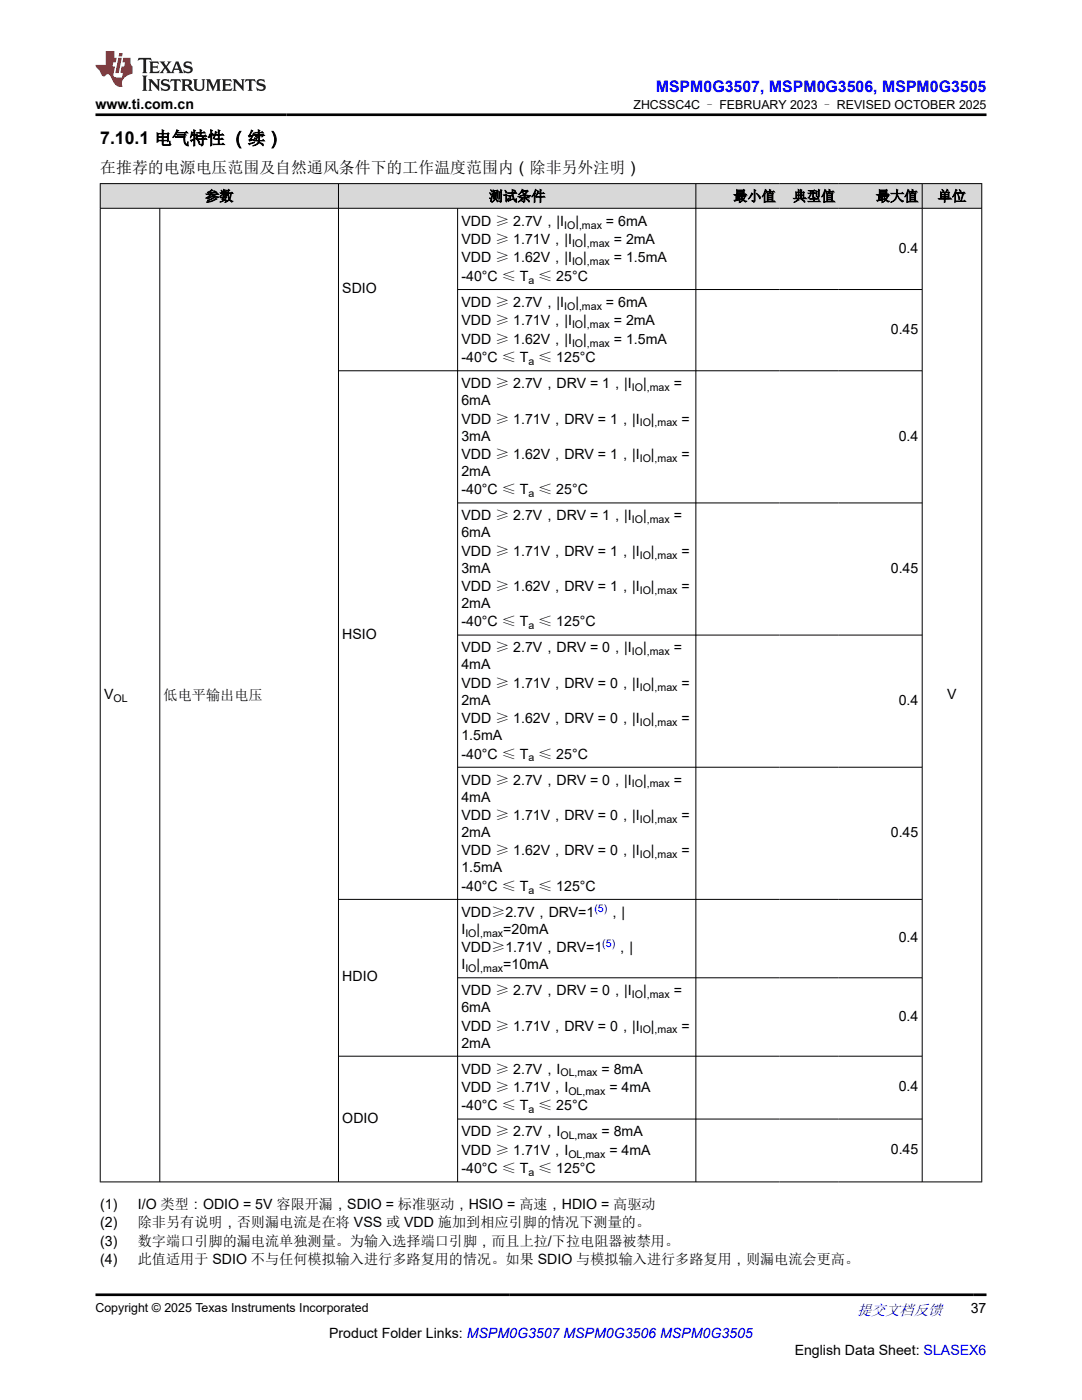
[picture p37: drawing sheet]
<svg xmlns="http://www.w3.org/2000/svg" width="216mm" height="279mm" viewBox="0 0 216 279" stroke-linecap="round" stroke-linejoin="round" font-family="sans-serif">
<defs><g id="words">
<text font-size="3.5" x="20" y="28.8">7.10.1 电气特性 （续）</text>
<text font-size="3.2" fill="#00f" x="130.9" y="18.3">MSPM0G3507, MSPM0G3506, MSPM0G3505</text>
<text font-size="3.2" x="20" y="34.4">在推荐的电源电压范围及自然通风条件下的工作温度范围内（除非另外注明）</text>
<text font-size="3" fill="#00f" x="171" y="262.4">提交文档反馈</text>
<g font-size="2.8">
<text x="19" y="21.7">www.ti.com.cn</text>
<text x="40.9" y="40.1">参数</text>
<text x="97.6" y="40.1">测试条件</text>
<text x="146.3" y="40.1">最小值</text>
<text x="158.2" y="40.1">典型值</text>
<text x="174.8" y="40.1">最大值</text>
<text x="187.1" y="40.1">单位</text>
<text x="92.1" y="45">VDD ≥ 2.7V，|I</text>
<text x="114.8" y="45">|</text>
<text x="120.9" y="45">= 6mA</text>
<text x="92.1" y="52.4">VDD ≥ 1.62V，|I</text>
<text x="92.1" y="48.7">VDD ≥ 1.71V，|I</text>
<text x="116.4" y="48.7">|</text>
<text x="116.4" y="52.4">|</text>
<text x="122.5" y="52.4">= 1.5mA</text>
<text x="122.5" y="48.7">= 2mA</text>
<text x="179.3" y="50.4">0.4</text>
<text x="68.3" y="58.5">SDIO</text>
<text x="92.1" y="56.1">-40°C ≤ T ≤ 25°C</text>
<text x="92.1" y="61.3">VDD ≥ 2.7V，|I</text>
<text x="92.1" y="64.9">VDD ≥ 1.71V，|I</text>
<text x="114.8" y="61.3">|</text>
<text x="116.4" y="64.9">|</text>
<text x="120.9" y="61.3">= 6mA</text>
<text x="122.5" y="64.9">= 2mA</text>
<text x="92.1" y="68.6">VDD ≥ 1.62V，|I</text>
<text x="116.4" y="68.6">|</text>
<text x="122.5" y="68.6">= 1.5mA</text>
<text x="177.8" y="66.6">0.45</text>
<text x="92.1" y="72.3">-40°C ≤ T ≤ 125°C</text>
<text x="92.1" y="77.5">VDD ≥ 2.7V，DRV = 1，|I</text>
<text x="128.3" y="77.5">|</text>
<text x="134.4" y="77.5">=</text>
<text x="92.1" y="80.9">6mA</text>
<text x="92.1" y="84.5">VDD ≥ 1.71V，DRV = 1，|I</text>
<text x="92.1" y="87.9">3mA</text>
<text x="129.9" y="84.5">|</text>
<text x="136" y="84.5">=</text>
<text x="179.3" y="87.9">0.4</text>
<text x="92.1" y="95">2mA</text>
<text x="92.1" y="91.6">VDD ≥ 1.62V，DRV = 1，|I</text>
<text x="129.9" y="91.6">|</text>
<text x="136" y="91.6">=</text>
<text x="92.1" y="98.6">-40°C ≤ T ≤ 25°C</text>
<text x="92.1" y="107.2">6mA</text>
<text x="92.1" y="103.8">VDD ≥ 2.7V，DRV = 1，|I</text>
<text x="128.3" y="103.8">|</text>
<text x="134.4" y="103.8">=</text>
<text x="92.1" y="110.9">VDD ≥ 1.71V，DRV = 1，|I</text>
<text x="129.9" y="110.9">|</text>
<text x="136" y="110.9">=</text>
<text x="92.1" y="114.3">3mA</text>
<text x="92.1" y="118">VDD ≥ 1.62V，DRV = 1，|I</text>
<text x="129.9" y="118">|</text>
<text x="136" y="118">=</text>
<text x="177.8" y="114.3">0.45</text>
<text x="92.1" y="121.3">2mA</text>
<text x="92.1" y="125">-40°C ≤ T ≤ 125°C</text>
<text x="68.3" y="127.5">HSIO</text>
<text x="92.1" y="130.2">VDD ≥ 2.7V，DRV = 0，|I</text>
<text x="128.3" y="130.2">|</text>
<text x="134.4" y="130.2">=</text>
<text x="92.1" y="133.6">4mA</text>
<text x="92.1" y="137.3">VDD ≥ 1.71V，DRV = 0，|I</text>
<text x="129.9" y="137.3">|</text>
<text x="136" y="137.3">=</text>
<text x="20.8" y="139.5">V</text>
<text x="32.7" y="139.7">低电平输出电压</text>
<text x="92.1" y="140.7">2mA</text>
<text x="179.3" y="140.7">0.4</text>
<text x="189" y="139.5">V</text>
<text x="92.1" y="147.7">1.5mA</text>
<text x="92.1" y="144.3">VDD ≥ 1.62V，DRV = 0，|I</text>
<text x="129.9" y="144.3">|</text>
<text x="136" y="144.3">=</text>
<text x="92.1" y="151.4">-40°C ≤ T ≤ 25°C</text>
<text x="92.1" y="160">4mA</text>
<text x="92.1" y="156.6">VDD ≥ 2.7V，DRV = 0，|I</text>
<text x="128.3" y="156.6">|</text>
<text x="134.4" y="156.6">=</text>
<text x="92.1" y="163.6">VDD ≥ 1.71V，DRV = 0，|I</text>
<text x="92.1" y="167">2mA</text>
<text x="129.9" y="163.6">|</text>
<text x="136" y="163.6">=</text>
<text x="177.8" y="167">0.45</text>
<text x="92.1" y="170.7">VDD ≥ 1.62V，DRV = 0，|I</text>
<text x="129.9" y="170.7">|</text>
<text x="136" y="170.7">=</text>
<text x="92.1" y="174.1">1.5mA</text>
<text x="92.1" y="177.8">-40°C ≤ T ≤ 125°C</text>
<text x="92.1" y="183">VDD≥2.7V，DRV=1</text>
<text x="121.2" y="183">，|</text>
<text x="92.1" y="190">VDD≥1.71V，DRV=1</text>
<text x="92.1" y="186.4">I</text>
<text x="95.1" y="186.4">|</text>
<text x="100.4" y="186.4">=20mA</text>
<text x="122.8" y="190">，|</text>
<text x="179.3" y="188">0.4</text>
<text x="68.3" y="195.9">HDIO</text>
<text x="92.1" y="193.4">I</text>
<text x="95.1" y="193.4">|</text>
<text x="100.4" y="193.4">=10mA</text>
<text x="92.1" y="202">6mA</text>
<text x="92.1" y="198.6">VDD ≥ 2.7V，DRV = 0，|I</text>
<text x="128.3" y="198.6">|</text>
<text x="134.4" y="198.6">=</text>
<text x="179.3" y="203.7">0.4</text>
<text x="92.1" y="205.7">VDD ≥ 1.71V，DRV = 0，|I</text>
<text x="92.1" y="209.1">2mA</text>
<text x="129.9" y="205.7">|</text>
<text x="136" y="205.7">=</text>
<text x="92.1" y="214.3">VDD ≥ 2.7V，I</text>
<text x="120" y="214.3">= 8mA</text>
<text x="92.1" y="217.9">VDD ≥ 1.71V，I</text>
<text x="92.1" y="221.6">-40°C ≤ T ≤ 25°C</text>
<text x="121.6" y="217.9">= 4mA</text>
<text x="179.3" y="217.8">0.4</text>
<text x="68.3" y="224.1">ODIO</text>
<text x="92.1" y="226.8">VDD ≥ 2.7V，I</text>
<text x="120" y="226.8">= 8mA</text>
<text x="92.1" y="230.5">VDD ≥ 1.71V，I</text>
<text x="121.6" y="230.5">= 4mA</text>
<text x="177.8" y="230.3">0.45</text>
<text x="92.1" y="234.1">-40°C ≤ T ≤ 125°C</text>
<text x="20" y="241.2">(1)</text>
<text x="20" y="244.9">(2)</text>
<text x="27.5" y="241.2">I/O 类型：ODIO = 5V 容限开漏，SDIO = 标准驱动，HSIO = 高速，HDIO = 高驱动</text>
<text x="27.5" y="244.9">除非另有说明，否则漏电流是在将 VSS 或 VDD 施加到相应引脚的情况下测量的。</text>
<text x="20" y="248.6">(3)</text>
<text x="27.5" y="248.6">数字端口引脚的漏电流单独测量。为输入选择端口引脚，而且上拉/下拉电阻器被禁用。</text>
<text x="20" y="252.2">(4)</text>
<text x="27.5" y="252.2">此值适用于 SDIO 不与任何模拟输入进行多路复用的情况。如果 SDIO 与模拟输入进行多路复用，则漏电流会更高。</text>
<text x="193.7" y="262.1">37</text>
<text x="65.7" y="266.9">Product Folder Links: MSPM0G3507 MSPM0G3506 MSPM0G3505</text>
<text x="158.6" y="270.3">English Data Sheet: SLASEX6</text>
</g>
<g font-size="2.5">
<text x="126.4" y="21.8">ZHCSSC4C – FEBRUARY 2023 – REVISED OCTOBER 2025</text>
<text x="19" y="261.8">Copyright © 2025 Texas Instruments Incorporated</text>
</g>
<g font-size="2.1">
<text x="112.6" y="45.6">IO ,max</text>
<text x="114.1" y="49.3">IO ,max</text>
<text x="114.1" y="52.9">IO ,max</text>
<text x="105.4" y="56.6">a</text>
<text x="112.6" y="61.8">IO ,max</text>
<text x="114.1" y="65.5">IO ,max</text>
<text x="114.1" y="69.2">IO ,max</text>
<text x="105.4" y="72.8">a</text>
<text x="126.1" y="78">IO ,max</text>
<text x="127.7" y="85.1">IO ,max</text>
<text x="127.7" y="92.1">IO ,max</text>
<text x="105.4" y="99.2">a</text>
<text x="126.1" y="104.4">IO ,max</text>
<text x="127.7" y="111.5">IO ,max</text>
<text x="127.7" y="118.5">IO ,max</text>
<text x="105.4" y="125.6">a</text>
<text x="126.1" y="130.8">IO ,max</text>
<text x="127.7" y="137.8">IO ,max</text>
<text x="22.6" y="140">OL</text>
<text x="127.7" y="144.9">IO ,max</text>
<text x="105.4" y="152">a</text>
<text x="126.1" y="157.2">IO ,max</text>
<text x="127.7" y="164.2">IO ,max</text>
<text x="127.7" y="171.3">IO ,max</text>
<text x="105.4" y="178.3">a</text>
<text x="92.9" y="186.9">IO ,max</text>
<text x="92.9" y="194">IO ,max</text>
<text x="126.1" y="199.2">IO ,max</text>
<text x="127.7" y="206.2">IO ,max</text>
<text x="111.8" y="214.8">OL,max</text>
<text x="113.4" y="218.5">OL,max</text>
<text x="105.4" y="222.2">a</text>
<text x="111.8" y="227.4">OL,max</text>
<text x="113.4" y="231">OL,max</text>
<text x="105.4" y="234.7">a</text>
</g>
<g font-size="2.1" fill="#00f">
<text x="118.6" y="182">(5)</text>
<text x="120.2" y="189.1">(5)</text>
</g>
</g></defs>
<g fill="#d8d8d8">
<path d="M20 36.6h175.9v5h-175.9z" fill-rule="evenodd"/>
<path d="M20.1 36.7h47.4v4.8h-47.4z" fill-rule="evenodd"/>
<path d="M67.6 36.7h71.2v4.8h-71.2z" fill-rule="evenodd"/>
<path d="M138.9 36.7h16.6v4.8h-16.6z" fill-rule="evenodd"/>
<path d="M155.5 36.7h11.9v4.8h-11.9z" fill-rule="evenodd"/>
<path d="M167.4 36.7h16.6v4.8h-16.6z" fill-rule="evenodd"/>
<path d="M184.1 36.7h11.7v4.8h-11.7z" fill-rule="evenodd"/>
</g>
<g fill="none" stroke="#000" stroke-width=".2">
<path d="M19.9 36.6h176.1M20 36.6v199.3M67.5 36.6v199.3M138.9 36.6v199.3M184 36.6v199.3M195.9 36.6v199.3M19.9 41.6h176.1M31.9 41.6v194.3M91.3 41.6v194.3M91.3 57.8h92.8M67.5 74h116.6M91.3 100.4h92.8"/>
<path d="M91.3 126.7h92.8M91.3 153.1h92.8M67.5 179.5h116.6M91.3 195.1h92.8M67.5 210.8h116.6M19.9 235.9h176.1M91.3 223.3h92.8"/>
</g>
<path d="M27.7 11.6l-.2 .5 .5-.2h.6v.1v2.2l-.2 .4h1l-.2-.4v-2.2v-.1h.5l.5 .2-.1-.5zM29.8 12.3l.2 .4v1.5l-.2 .4h1.9l.1-.6a1.08 1.08 0 0 1-1.3 .2v-.7h.6l.4 .2v-.7l-.4 .2h-.6v-.5l.2-.2a1 1 0 0 1 1 .3l-.1-.5zM31.8 12.3l1 1.1-1 1.2h.9l-.2-.2 .4-.8 .5 .8-.2 .2h1.6l-.2-.2 .1-.5h1l.1 .5-.1 .2h.9l-.2-.3-.8-2h-.5l-1 2.2-.8-1.1 .9-1.1h-.8l.2 .2-.5 .6-.3-.6 .1-.2zM35.2 12.7l.4 1h-.8zM36.8 12.4a.65 .65 0 0 0-.2 .7 .65 .65 0 0 0 .6 .5l.7 .1 .1 .3a.79 .79 0 0 1-.7 .4 .79 .79 0 0 1-.7-.5l.1 .7 .2-.1a.93 .93 0 0 0 1.1 .1 .93 .93 0 0 0 .4-1 1.46 1.46 0 0 0-1.2-.6l-.1-.3a1.09 1.09 0 0 1 1.2 .2l-.2-.6-.1 .1-.6-.2zM28.4 15.1l.2 .4v2.2l-.2 .4h1l-.2-.4v-2.2l.2-.4zM29.6 15.8l.2 .4v1.5l-.2 .4h.8l-.3-.4v-1.3l1.7 1.8v-2l.2-.4h-.8l.2 .2 .1 1.1-1.2-1.3zM32.3 15.9a.65 .65 0 0 0-.2 .8 .65 .65 0 0 0 .7 .4l.6 .2 .1 .2a.79 .79 0 0 1-.7 .4 .79 .79 0 0 1-.7-.5l.1 .7 .2-.1a.93 .93 0 0 0 1.1 .1 .93 .93 0 0 0 .4-.9 1.46 1.46 0 0 0-1.2-.6l-.1-.4a1.09 1.09 0 0 1 1.2 .2l-.2-.6-.1 .1-.6-.1zM34.1 15.8l-.1 .6a.63 .63 0 0 1 .7-.3l.1 1.6-.3 .4h1l-.2-.4v-1.6a.66 .66 0 0 1 .8 .3l-.1-.6zM36.2 15.8l.2 .4v1.5l-.2 .4h.9l-.2-.2v-.7h.5l.1 .2a.79 .79 0 0 0 1.2 .6l-1-.9a.61 .61 0 0 0 .6-.6 .61 .61 0 0 0-.5-.7zM36.9 16.1h.2a.47 .47 0 0 1 .5 .1 .47 .47 0 0 1 .1 .5l-.2 .1-.6 .1zM38.5 15.8l.2 .2a2.27 2.27 0 0 0 .4 2 1.04 1.04 0 0 0 1.7-.7v-1.3l.2-.2h-.8l.2 .4v1.1a.6 .6 0 0 1-.6 .6 .6 .6 0 0 1-.6-.6v-1.1l.3-.4zM41.1 15.8l.2 .4v1.5l-.2 .4h.7l-.2-.4v-1.4l.9 1.9 .8-1.9v1.4l-.2 .4h1l-.3-.4v-1.5l.3-.4h-.8l-.7 1.5-.7-1.5zM44.3 15.8l.2 .4v1.5l-.2 .4h1.9l.1-.6a1.09 1.09 0 0 1-1.3 .2v-.7h.6l.4 .2v-.6l-.4 .2h-.6v-.6l.2-.1a1.01 1.01 0 0 1 1 .3l-.1-.6zM46.4 15.8l.3 .4v1.5l-.3 .4h.8l-.2-.4v-1.3l1.6 1.8v-2l.2-.4h-.7l.2 .2v1.1l-1.2-1.3zM49 15.8l-.1 .6a.63 .63 0 0 1 .8-.3v1.6l-.3 .4h1l-.2-.4v-1.6a.66 .66 0 0 1 .8 .3l-.1-.6zM51.4 15.9a.65 .65 0 0 0-.2 .8 .65 .65 0 0 0 .6 .4l.6 .2 .2 .2a.79 .79 0 0 1-.8 .4 .79 .79 0 0 1-.6-.5l.1 .7 .2-.1a.93 .93 0 0 0 1 .1 .93 .93 0 0 0 .5-.9 1.46 1.46 0 0 0-1.3-.6l-.1-.4a1.09 1.09 0 0 1 1.3 .2l-.2-.6-.2 .1-.5-.1z" fill="#231f20"/>
<path d="M21.1 10.2v2.8h-2.1l.1 .3 .9 1a.95 .95 0 0 0 .9 .9 .59 .59 0 0 1 .6-.4 .59 .59 0 0 1 .5 .4l.4 .7a1.59 1.59 0 0 0 2.1 1.4 1.61 1.61 0 0 1 1-2.3l1-.3-.1-1.5a1.59 1.59 0 0 1-.4-1.7h-1.4l-.2 .9h.5l-.1 .9h-.5l-.2 1v.2l.4 .1-.2 .9h-.6a.73 .73 0 0 1-1.1-.7l.3-1.5h-.5l.2-.9h.5l.2-.9h-.5v-1.3zM23.6 11.5l-.6 3.1h.7l.6-3.1zM23.8 10.6l-.1 .6h.7l.1-.6z" fill="#ed1c24"/>
<path d="M19 22.9h177.8M19 258.4h177.8" fill="none" stroke="#000" stroke-width=".53"/>
<use href="#words"/>
</svg>
